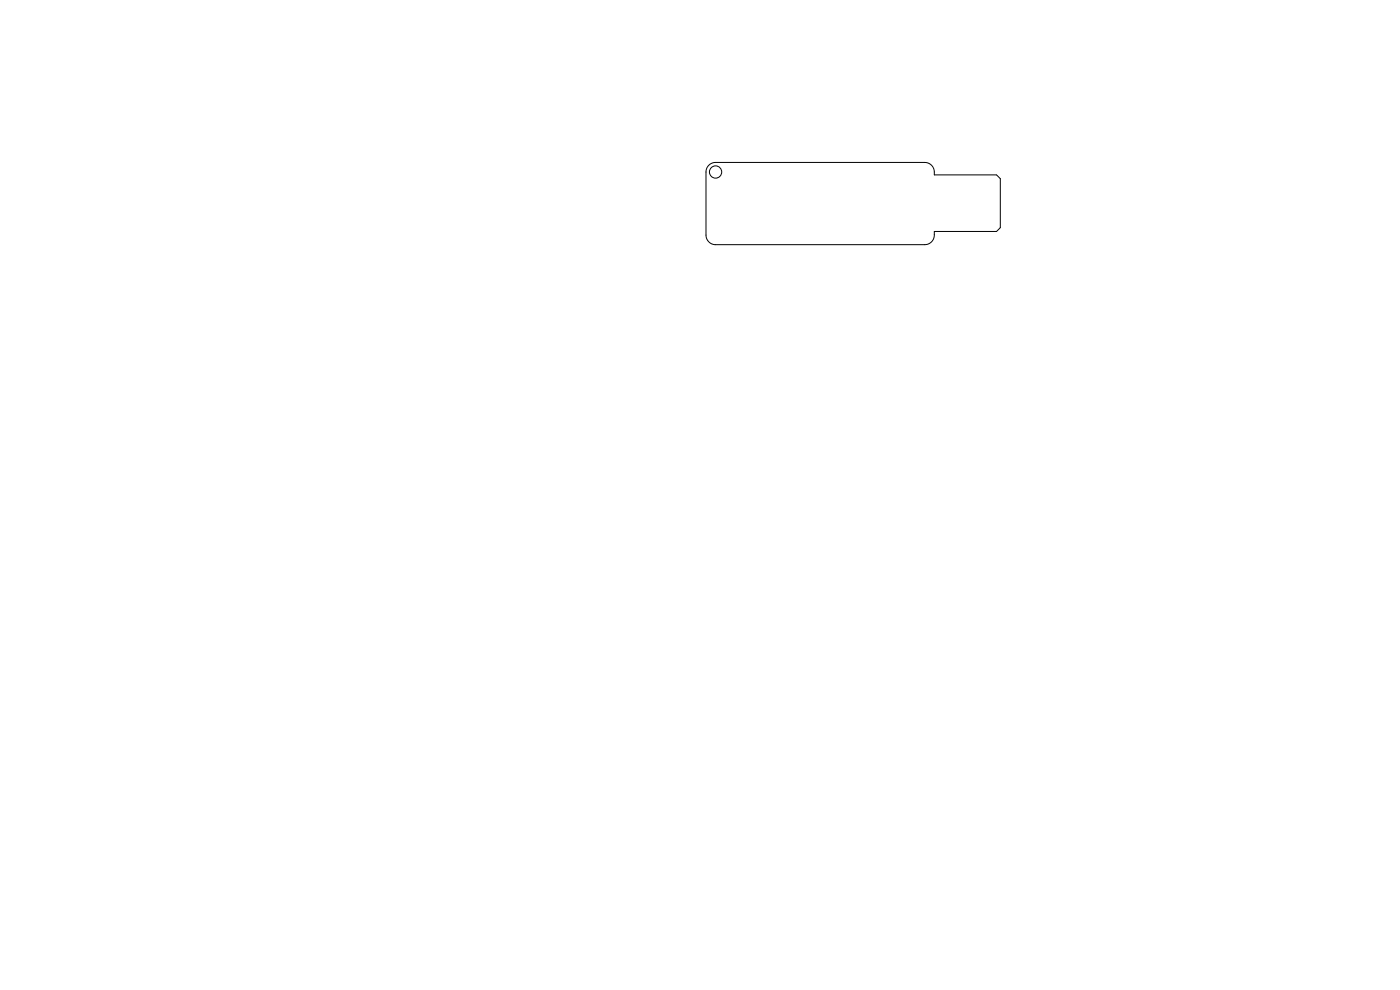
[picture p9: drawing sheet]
<svg xmlns="http://www.w3.org/2000/svg" width="297mm" height="210mm" viewBox="0 0 297 210" stroke-linecap="round" stroke-linejoin="round" font-family="sans-serif">
<g fill="none" stroke="#000" stroke-width=".21">
<path d="M150.4 35.1l.5-.5 .9-.1h44.4a2.03 2.03 0 0 1 2 2v.6h13.2l.8 .8v10.4l-.8 .8h-13.2v.7a2.03 2.03 0 0 1-2 2.1h-44.4a2.03 2.03 0 0 1-2-2v-13.4l.1-.7z"/>
<circle cx="151.8" cy="36.5" r="1.3"/>
</g>
</svg>
